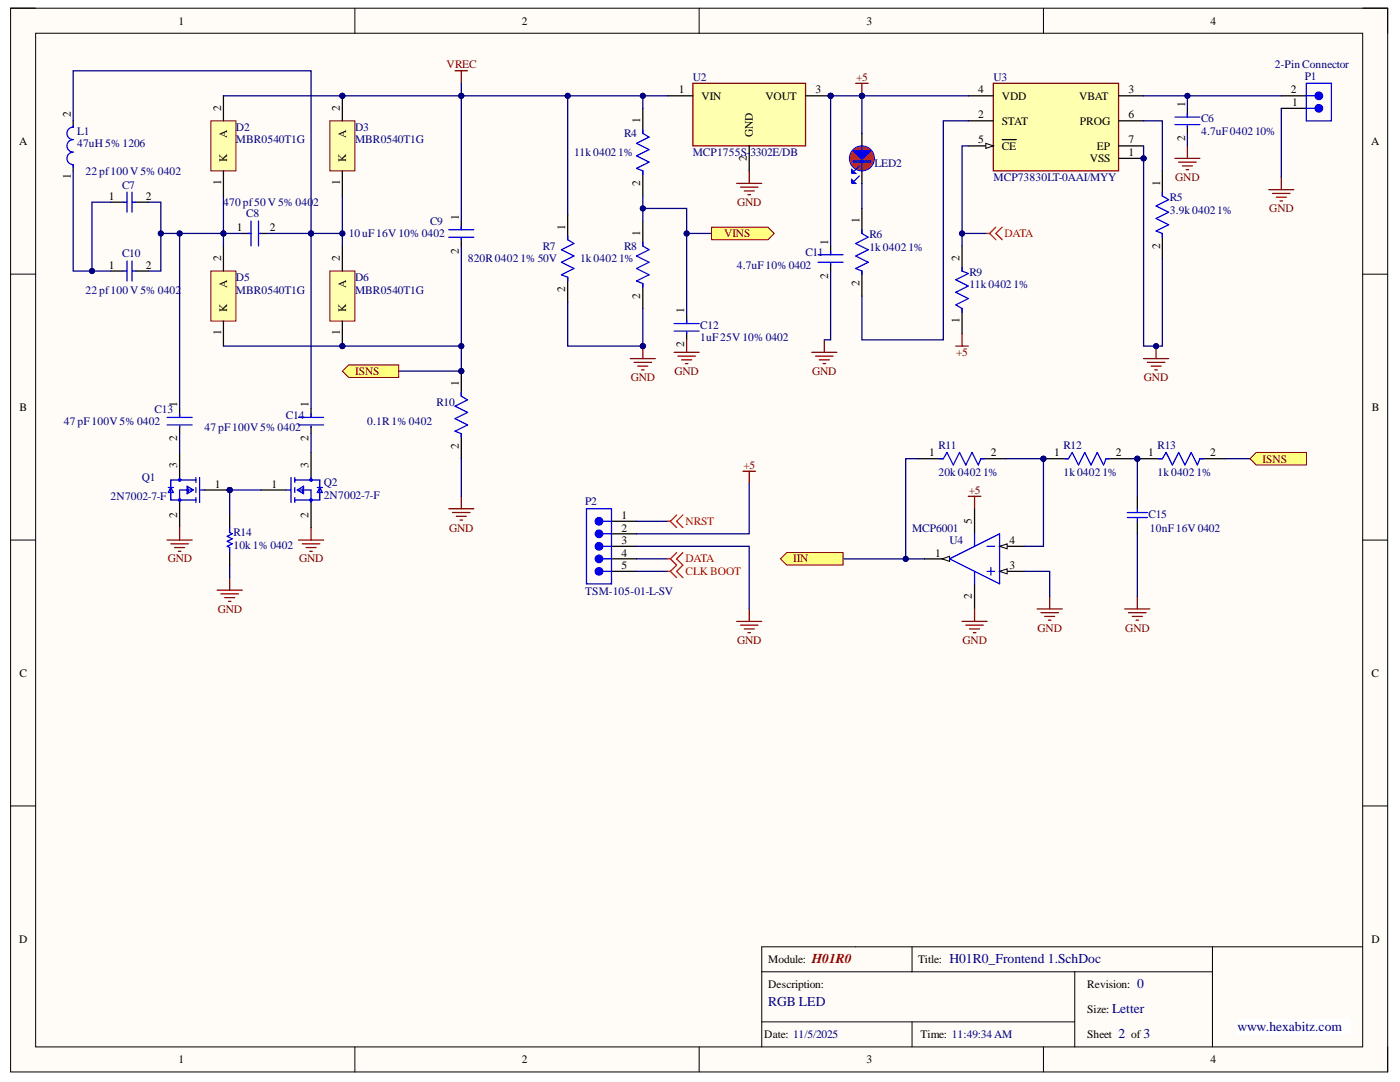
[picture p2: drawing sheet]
<svg xmlns="http://www.w3.org/2000/svg" width="279mm" height="216mm" viewBox="0 0 279 216" stroke-linecap="round" stroke-linejoin="round" font-family="sans-serif">
<defs><g id="words">
<text font-size="2.7" fill="#980000" x="162" y="192.1">H01R0</text>
<g font-size="2.7" fill="#000080">
<text x="189.5" y="192.1">H01R0_Frontend 1.SchDoc</text>
<text x="226.9" y="197.1">0</text>
<text x="153.3" y="200.8">RGB LED</text>
<text x="222" y="202.1">Letter</text>
<text x="223.2" y="207.1">2</text>
<text x="228.2" y="207.1">3</text>
<text x="247" y="205.8">www.hexabitz.com</text>
</g>
<g font-size="2.3">
<text x="35.6" y="4.9">1</text>
<text x="104.2" y="4.9">2</text>
<text x="172.9" y="4.9">3</text>
<text x="241.6" y="4.9">4</text>
<text x="14.1" y="23.3" transform="rotate(-90 14.1 23.3)">2</text>
<text x="44.1" y="22.2" transform="rotate(-90 44.1 22.2)">2</text>
<text x="67.8" y="22.2" transform="rotate(-90 67.8 22.2)">2</text>
<text x="135.5" y="18.6">1</text>
<text x="140" y="19.9">VIN</text>
<text x="152.8" y="19.9">VOUT</text>
<text x="162.8" y="18.6">3</text>
<text x="195.2" y="23.6">2</text>
<text x="195.2" y="18.6">4</text>
<text x="200" y="19.9">VDD</text>
<text x="215.4" y="19.9">VBAT</text>
<text x="225.2" y="23.6">6</text>
<text x="225.2" y="18.6">3</text>
<text x="236.5" y="21.4" transform="rotate(-90 236.5 21.4)">1</text>
<text x="257.6" y="18.6">2</text>
<text x="257.9" y="21.1">1</text>
<text x="3.8" y="28.9">A</text>
<text x="45.3" y="27.5" transform="rotate(-90 45.3 27.5)">A</text>
<text x="69.1" y="27.5" transform="rotate(-90 69.1 27.5)">A</text>
<text x="127.8" y="24.6" transform="rotate(-90 127.8 24.6)">1</text>
<text x="150.3" y="27.4" transform="rotate(-90 150.3 27.4)">GND</text>
<text x="195.2" y="28.6">5</text>
<text x="200" y="29.8">CE</text>
<text x="200" y="24.9">STAT</text>
<text x="215.5" y="24.9">PROG</text>
<text x="218.9" y="29.8">EP</text>
<text x="225.2" y="28.6">7</text>
<text x="236.5" y="28.2" transform="rotate(-90 236.5 28.2)">2</text>
<text x="273.6" y="28.9">A</text>
<text x="14.1" y="35.7" transform="rotate(-90 14.1 35.7)">1</text>
<text x="45.3" y="32.4" transform="rotate(-90 45.3 32.4)">K</text>
<text x="69.1" y="32.4" transform="rotate(-90 69.1 32.4)">K</text>
<text x="149.1" y="32.1" transform="rotate(-90 149.1 32.1)">2</text>
<text x="217.5" y="32.4">VSS</text>
<text x="225.2" y="31.1">1</text>
<text x="21.7" y="39.8">1</text>
<text x="29.1" y="39.8">2</text>
<text x="44.1" y="36.9" transform="rotate(-90 44.1 36.9)">1</text>
<text x="67.8" y="36.9" transform="rotate(-90 67.8 36.9)">1</text>
<text x="127.8" y="37.1" transform="rotate(-90 127.8 37.1)">2</text>
<text x="231.5" y="37.1" transform="rotate(-90 231.5 37.1)">1</text>
<text x="47.3" y="46.1">1</text>
<text x="53.9" y="46.1">2</text>
<text x="91.6" y="43.9" transform="rotate(-90 91.6 43.9)">1</text>
<text x="112.8" y="45.8" transform="rotate(-90 112.8 45.8)">1</text>
<text x="127.8" y="47.1" transform="rotate(-90 127.8 47.1)">1</text>
<text x="171.6" y="44.5" transform="rotate(-90 171.6 44.5)">1</text>
<text x="21.7" y="53.6">1</text>
<text x="29.1" y="53.6">2</text>
<text x="44.1" y="52.1" transform="rotate(-90 44.1 52.1)">2</text>
<text x="67.8" y="52.1" transform="rotate(-90 67.8 52.1)">2</text>
<text x="91.6" y="50.6" transform="rotate(-90 91.6 50.6)">2</text>
<text x="165.3" y="48.9" transform="rotate(-90 165.3 48.9)">1</text>
<text x="191.5" y="52.1" transform="rotate(-90 191.5 52.1)">2</text>
<text x="231.5" y="49.6" transform="rotate(-90 231.5 49.6)">2</text>
<text x="45.3" y="57.4" transform="rotate(-90 45.3 57.4)">A</text>
<text x="69.1" y="57.4" transform="rotate(-90 69.1 57.4)">A</text>
<text x="112.8" y="58.3" transform="rotate(-90 112.8 58.3)">2</text>
<text x="127.8" y="59.6" transform="rotate(-90 127.8 59.6)">2</text>
<text x="165.3" y="55.6" transform="rotate(-90 165.3 55.6)">2</text>
<text x="171.6" y="57.1" transform="rotate(-90 171.6 57.1)">2</text>
<text x="45.3" y="62.3" transform="rotate(-90 45.3 62.3)">K</text>
<text x="69.1" y="62.3" transform="rotate(-90 69.1 62.3)">K</text>
<text x="136.6" y="62.5" transform="rotate(-90 136.6 62.5)">1</text>
<text x="191.5" y="64.4" transform="rotate(-90 191.5 64.4)">1</text>
<text x="44.1" y="66.9" transform="rotate(-90 44.1 66.9)">1</text>
<text x="67.8" y="66.9" transform="rotate(-90 67.8 66.9)">1</text>
<text x="136.6" y="69.3" transform="rotate(-90 136.6 69.3)">2</text>
<text x="91.6" y="77.1" transform="rotate(-90 91.6 77.1)">1</text>
<text x="3.9" y="82">B</text>
<text x="35.3" y="81.3" transform="rotate(-90 35.3 81.3)">1</text>
<text x="61.6" y="81.3" transform="rotate(-90 61.6 81.3)">1</text>
<text x="273.8" y="82">B</text>
<text x="35.3" y="88.1" transform="rotate(-90 35.3 88.1)">2</text>
<text x="61.6" y="88.1" transform="rotate(-90 61.6 88.1)">2</text>
<text x="91.6" y="89.6" transform="rotate(-90 91.6 89.6)">2</text>
<text x="35.3" y="93.3" transform="rotate(-90 35.3 93.3)">3</text>
<text x="61.6" y="93.3" transform="rotate(-90 61.6 93.3)">3</text>
<text x="185.4" y="91">1</text>
<text x="197.8" y="91">2</text>
<text x="210.4" y="91">1</text>
<text x="222.7" y="91">2</text>
<text x="229.1" y="91">1</text>
<text x="241.5" y="91">2</text>
<text x="42.9" y="97.3">1</text>
<text x="54.2" y="97.3">1</text>
<text x="35.3" y="103.3" transform="rotate(-90 35.3 103.3)">2</text>
<text x="61.6" y="103.3" transform="rotate(-90 61.6 103.3)">2</text>
<text x="124" y="106.1">2</text>
<text x="124" y="103.5">1</text>
<text x="194" y="104.5" transform="rotate(-90 194 104.5)">5</text>
<text x="124" y="108.5">3</text>
<text x="124" y="111.1">4</text>
<text x="124" y="113.5">5</text>
<text x="186.6" y="111.1">1</text>
<text x="201.5" y="113.5">3</text>
<text x="201.5" y="108.5">4</text>
<text x="194" y="119.5" transform="rotate(-90 194 119.5)">2</text>
<text x="3.9" y="135.1">C</text>
<text x="273.7" y="135.1">C</text>
<text x="3.8" y="188.1">D</text>
<text x="273.7" y="188.1">D</text>
<text x="153.3" y="192.2">Module:</text>
<text x="153.3" y="197.2">Description:</text>
<text x="183.2" y="192.2">Title:</text>
<text x="217" y="197.2">Revision:</text>
<text x="217" y="202.2">Size:</text>
<text x="152.5" y="207.1">Date: 11/5/2025</text>
<text x="183.7" y="207.1">Time: 11:49:34AM</text>
<text x="217" y="207.1">Sheet</text>
<text x="225.8" y="207.1">of</text>
<text x="35.6" y="212.1">1</text>
<text x="104.2" y="212.1">2</text>
<text x="172.9" y="212.1">3</text>
<text x="241.6" y="212.1">4</text>
</g>
<g font-size="2.3" fill="#800000">
<text x="89.1" y="13.6">VREC</text>
<text x="170.9" y="16.2">+5</text>
<text x="147.1" y="41.1">GND</text>
<text x="234.5" y="36.1">GND</text>
<text x="144.5" y="47.3">VINS</text>
<text x="253.3" y="42.3">GND</text>
<text x="190.8" y="71.1">+5</text>
<text x="70.9" y="74.8">ISNS</text>
<text x="125.9" y="76.1">GND</text>
<text x="134.6" y="74.8">GND</text>
<text x="162.1" y="74.8">GND</text>
<text x="228.3" y="76.1">GND</text>
<text x="148.4" y="93.6">+5</text>
<text x="252" y="92.3">ISNS</text>
<text x="193.4" y="98.5">+5</text>
<text x="89.6" y="106.1">GND</text>
<text x="33.5" y="112.2">GND</text>
<text x="59.7" y="112.2">GND</text>
<text x="158.3" y="112.2">IIN</text>
<text x="43.5" y="122.3">GND</text>
<text x="147.1" y="128.5">GND</text>
<text x="192.1" y="128.5">GND</text>
<text x="207.1" y="126">GND</text>
<text x="224.6" y="126">GND</text>
</g>
<g font-size="2.3" fill="#000080">
<text x="138.2" y="16.2">U2</text>
<text x="198.3" y="16.2">U3</text>
<text x="254.4" y="13.6">2-PinConnector</text>
<text x="260.4" y="15.9">P1</text>
<text x="15.4" y="26.9">L1</text>
<text x="15.4" y="29.3">47uH5%1206</text>
<text x="47.1" y="26.1">D2</text>
<text x="47.1" y="28.6">MBR0540T1G</text>
<text x="70.9" y="26.1">D3</text>
<text x="70.9" y="28.6">MBR0540T1G</text>
<text x="124.5" y="27.4">R4</text>
<text x="239.7" y="24.3">C6</text>
<text x="239.7" y="26.9">4.7uF040210%</text>
<text x="17.1" y="34.8">22pf100V5%0402</text>
<text x="114.6" y="31.1">11k04021%</text>
<text x="138.2" y="31.1">MCP1755S-</text>
<text x="149.8" y="31.1">3302E/DB</text>
<text x="174.5" y="33.4">LED2</text>
<text x="24.4" y="37.6">C7</text>
<text x="44.6" y="41.1">470pf50V5%040</text>
<text x="62.5" y="41.1">2</text>
<text x="198.3" y="36.1">MCP73830LT-0AAI/MYY</text>
<text x="233.5" y="40.1">R5</text>
<text x="49.1" y="43.4">C8</text>
<text x="69.6" y="47.3">10uF16V10%0402</text>
<text x="85.8" y="44.9">C9</text>
<text x="173.5" y="47.6">R6</text>
<text x="233.5" y="42.6">3.9k04021%</text>
<text x="24.4" y="51.3">C10</text>
<text x="93.3" y="52.3">820R04021%50V</text>
<text x="108.3" y="49.9">R7</text>
<text x="115.8" y="52.3">1k04021%</text>
<text x="124.5" y="49.9">R8</text>
<text x="147" y="53.6">4.7uF10%0402</text>
<text x="160.7" y="51.1">C11</text>
<text x="173.5" y="50.1">1k04021%</text>
<text x="17.1" y="58.6">22pf100V5%0402</text>
<text x="47.1" y="56.1">D5</text>
<text x="47.1" y="58.6">MBR0540T1G</text>
<text x="70.9" y="56.1">D6</text>
<text x="70.9" y="58.6">MBR0540T1G</text>
<text x="193.5" y="55.1">R9</text>
<text x="193.5" y="57.6">11k04021%</text>
<text x="139.8" y="65.6">C12</text>
<text x="139.8" y="68">1uF25V10%0402</text>
<text x="30.9" y="82.3">C13</text>
<text x="57.1" y="83.6">C14</text>
<text x="87.1" y="81.1">R10</text>
<text x="12.8" y="84.8">47pF100V5%0402</text>
<text x="40.8" y="86">47pF100V5%0402</text>
<text x="73.3" y="84.8">0.1R1%0402</text>
<text x="187.3" y="89.5">R11</text>
<text x="212.2" y="89.5">R12</text>
<text x="231" y="89.5">R13</text>
<text x="187.3" y="95">20k04021%</text>
<text x="212.2" y="95">1k04021%</text>
<text x="231" y="95">1k04021%</text>
<text x="22.1" y="99.8">2N7002-7-F</text>
<text x="28.3" y="96">Q1</text>
<text x="64.6" y="97">Q2</text>
<text x="64.6" y="99.6">2N7002-7-F</text>
<text x="116.8" y="100.7">P2</text>
<text x="46.6" y="107">R14</text>
<text x="182" y="106.1">MCP6001</text>
<text x="229.2" y="103.3">C15</text>
<text x="229.5" y="106.1">10nF16V0402</text>
<text x="46.6" y="109.5">10k1%0402</text>
<text x="189.5" y="108.5">U4</text>
<text x="116.8" y="118.7">TSM-105-01-L-SV</text>
</g>
<g font-size="2.3" fill="#f00">
<text x="200.5" y="47.3">DATA</text>
<text x="136.8" y="104.8">NRST</text>
<text x="136.8" y="112.2">DATA</text>
<text x="136.8" y="114.8">CLKBOOT</text>
</g>
</g></defs>
<path d="M2.1 1.6h274.8v212.3h-274.8z" fill-rule="evenodd" fill="#fffcf8"/>
<path d="M2.1 1.6h274.8v212.3h-274.8z" fill="none" stroke="#000" stroke-width=".2"/>
<path d="M7.1 6.6h264.9v202.3h-264.9z" fill-rule="evenodd" fill="#fffcf8"/>
<g fill="none" stroke="#000" stroke-width=".2">
<path d="M2.1 1.6h5M7.1 6.6h264.9v202.3h-264.9zM70.8 1.6v5M139.5 1.6v5M208.2 1.6v5M272 1.6h4.9v5M2.1 54.7h5M272 54.7h4.9M2.1 107.8h5M272 107.8h4.9M2.1 160.8h5M272 160.8h4.9"/>
<path d="M70.8 208.9v5M139.5 208.9v5M208.2 208.9v5M276.9 208.9v5"/>
</g>
<path d="M247 203.4h22.4v3h-22.4z" fill-rule="evenodd" fill="#fff"/>
<path d="M247 203.4h22.4v3h-22.4z" fill="none" stroke="#fff" stroke-width=".2"/>
<path d="M152 193.9h90M182 188.9v5M214.5 193.9v15M242 188.9v20M272 188.9h-120v20M152 203.9h62.5M182 203.9v5" fill="none" stroke="#000" stroke-width=".2"/>
<g fill="none" stroke="#000" stroke-width=".25">
<path d="M22.1 40.3h2.5M22.1 54.1h2.5M27.1 40.3h2.5M27.1 54.1h2.5M48.3 46.6h1.8M51.8 46.6h1.5M92.1 44.1v1.7M92.1 47.6v1.5M137 62.8v1.8M137 66.3v1.5M35.8 81.5v1.8M35.8 85v1.5"/>
<path d="M62.1 81.5v1.8M62.1 85v1.5"/>
</g>
<g fill="none" stroke="#00f" stroke-width=".25">
<path d="M25.3 38.3v4M26.3 38.3v4M24.6 40.3h.7M24.6 54.1h.7M25.3 52.1v4M26.3 52.1v4M26.3 40.3h.8M26.3 54.1h.8M49.3 46.6h.8M50.1 44.1v5M51.6 44.1v5M51.8 46.6h.3"/>
<path d="M89.6 45.8h5M89.6 47.3h5M92.1 45.1v.7M92.1 47.6v.2M134.5 64.6h5M134.5 66.1h5M137 63.8v.8M137 66.3v.3M33.3 83.3h5M33.3 84.8h5M35.8 82.5v.8M35.8 85v.3"/>
<path d="M59.6 83.3h5M59.6 84.8h5M62.1 82.5v.8M62.1 85v.3"/>
</g>
<circle cx="45.8" cy="97.8" r=".5" fill="#000080"/>
<circle cx="45.8" cy="97.8" r=".5" fill="none" stroke="#000080" stroke-width=".2"/>
<g fill="none" stroke="#00f" stroke-width=".25">
<path d="M33.6 97.3h1M34.1 97.3l.5 1h-1zM35.8 95.3v.5M37.3 97l1.3 .8-1.3 .7zM37.6 97.5v.8M38.3 97.8h-2.5v2.5M39.1 95.3v1M39.1 97.3v1M39.1 99.3v1M39.1 95.8h-5v4h5M39.8 95.3v5M39.8 97.8h1"/>
<circle cx="35.8" cy="95.8" r=".25"/>
<circle cx="35.8" cy="99.8" r=".25"/>
</g>
<path d="M40.8 97.8h5" fill="none" stroke="#000" stroke-width=".25"/>
<circle cx="45.8" cy="97.8" r=".5" fill="#000080"/>
<circle cx="45.8" cy="97.8" r=".5" fill="none" stroke="#000080" stroke-width=".2"/>
<path d="M35.8 90.3v5M52.1 97.8h5M62.1 90.3v5M35.8 100.3v5M45.8 102.8v2.5M45.8 110.3v2.5M62.1 100.3v5" fill="none" stroke="#000" stroke-width=".25"/>
<g fill="none" stroke="#800000" stroke-width=".25">
<path d="M33.3 107.8h5M34.1 108.5h3.5M34.8 109.3h2M35.6 110h.5M35.8 105.3v2.5M43.3 117.8h5M44.1 118.5h3.5M44.8 119.2h2M45.6 120h.5M45.8 115.3v2.5M59.6 107.8h5M60.3 108.5h3.5"/>
<path d="M61.1 109.3h2M61.8 110h.5M62.1 105.3v2.5"/>
</g>
<g fill="none" stroke="#00f" stroke-width=".25">
<path d="M57.1 97.8h1M58.1 95.3v5M58.8 95.3v1M58.8 97.3v1M58.8 99.3v1M58.8 95.8h5v4h-5M59.3 97.8l1.3-.8v1.5zM59.6 97.8h2.5v2.5M60.3 97.5v.8M62.1 95.3v.5M63.3 97.3h1M63.8 97.3l.5 1h-1z"/>
<path d="M45.8 105.3v1l.5 .2-1 .5 1 .5-1 .5 1 .5-1 .5 .5 .3v1"/>
<circle cx="62.1" cy="95.8" r=".25"/>
<circle cx="62.1" cy="99.8" r=".25"/>
</g>
<path d="M42.1 24.1h5v10h-5z" fill-rule="evenodd" fill="#ffffb0"/>
<path d="M42.1 24.1h5v10h-5z" fill="none" stroke="#800000" stroke-width=".2"/>
<path d="M44.6 19.1v5M44.6 34.1v5" fill="none" stroke="#000" stroke-width=".25"/>
<circle cx="68.3" cy="19.1" r=".5" fill="#000080"/>
<circle cx="68.3" cy="19.1" r=".5" fill="none" stroke="#000080" stroke-width=".2"/>
<path d="M65.8 24.1h5v10h-5z" fill-rule="evenodd" fill="#ffffb0"/>
<path d="M65.8 24.1h5v10h-5z" fill="none" stroke="#800000" stroke-width=".2"/>
<path d="M68.3 19.1v5M68.3 34.1v5" fill="none" stroke="#000" stroke-width=".25"/>
<circle cx="68.3" cy="19.1" r=".5" fill="#000080"/>
<circle cx="68.3" cy="19.1" r=".5" fill="none" stroke="#000080" stroke-width=".2"/>
<path d="M42.1 54.1h5v10h-5z" fill-rule="evenodd" fill="#ffffb0"/>
<path d="M42.1 54.1h5v10h-5z" fill="none" stroke="#800000" stroke-width=".2"/>
<path d="M44.6 49.1v5M44.6 64.1v5" fill="none" stroke="#000" stroke-width=".25"/>
<circle cx="68.3" cy="69.1" r=".5" fill="#000080"/>
<circle cx="68.3" cy="69.1" r=".5" fill="none" stroke="#000080" stroke-width=".2"/>
<path d="M65.8 54.1h5v10h-5z" fill-rule="evenodd" fill="#ffffb0"/>
<path d="M65.8 54.1h5v10h-5z" fill="none" stroke="#800000" stroke-width=".2"/>
<path d="M68.3 64.1v5" fill="none" stroke="#000" stroke-width=".25"/>
<circle cx="68.3" cy="69.1" r=".5" fill="#000080"/>
<circle cx="68.3" cy="69.1" r=".5" fill="none" stroke="#000080" stroke-width=".2"/>
<path d="M68.3 49.1v5" fill="none" stroke="#000" stroke-width=".25"/>
<path d="M90.8 14.1h2.5M92.1 14.1v2.5M92.1 99v2.5M89.6 101.5h5M90.3 102.3h3.5M91.1 103h2M91.8 103.8h.5" fill="none" stroke="#800000" stroke-width=".25"/>
<circle cx="92.1" cy="74.1" r=".5" fill="#000080"/>
<circle cx="92.1" cy="74.1" r=".5" fill="none" stroke="#000080" stroke-width=".2"/>
<path d="M92.1 74.1v4.9" fill="none" stroke="#000" stroke-width=".25"/>
<circle cx="92.1" cy="74.1" r=".5" fill="#000080"/>
<circle cx="92.1" cy="74.1" r=".5" fill="none" stroke="#000080" stroke-width=".2"/>
<path d="M113.3 42.8v5M113.3 55.3v5M92.1 86.5v5" fill="none" stroke="#000" stroke-width=".25"/>
<path d="M113.3 47.1v.7l1.2 .8-2.5 1.2 2.5 1.3-2.5 1.2 2.5 1.3-2.5 1.2 1.3 .5v.8M92.1 78.3v.7l1.2 .8-2.5 1.2 2.5 1.3-2.5 1.2 2.5 1.3-2.5 1.2 1.3 .5v.8" fill="none" stroke="#00f" stroke-width=".25"/>
<path d="M125.8 71.6h5M126.5 72.3h3.5M127.3 73.1h2M128 73.8h.5M128.3 69.1v2.5M134.5 70.3h5M135.3 71.1h3.5M136 71.8h2M136.8 72.6h.5M137 67.8v2.5" fill="none" stroke="#800000" stroke-width=".25"/>
<circle cx="128.3" cy="69.1" r=".5" fill="#000080"/>
<circle cx="128.3" cy="69.1" r=".5" fill="none" stroke="#000080" stroke-width=".2"/>
<path d="M128.3 21.6v5M128.3 34.1v5M128.3 44.1v5M128.3 56.6v5" fill="none" stroke="#000" stroke-width=".25"/>
<path d="M128.3 25.9v.7l1.2 .8-2.5 1.2 2.5 1.3-2.5 1.2 2.5 1.3-2.5 1.2 1.3 .5v.7M128.3 48.3v.8l1.2 .7-2.5 1.3 2.5 1.2-2.5 1.3 2.5 1.2-2.5 1.3 1.3 .5v.7" fill="none" stroke="#00f" stroke-width=".25"/>
<circle cx="165.8" cy="19.1" r=".5" fill="#000080"/>
<circle cx="165.8" cy="19.1" r=".5" fill="none" stroke="#000080" stroke-width=".2"/>
<path d="M138.3 16.6h22.5v12.5h-22.5z" fill-rule="evenodd" fill="#ffffb0"/>
<path d="M138.3 16.6h22.5v12.5h-22.5z" fill="none" stroke="#800000" stroke-width=".25"/>
<path d="M133.3 19.1h5M160.8 19.1h5" fill="none" stroke="#000" stroke-width=".25"/>
<circle cx="165.8" cy="19.1" r=".5" fill="#000080"/>
<circle cx="165.8" cy="19.1" r=".5" fill="none" stroke="#000080" stroke-width=".2"/>
<path d="M149.5 29.1v5M165.8 49.1v1.7M165.8 52.6v1.5" fill="none" stroke="#000" stroke-width=".25"/>
<path d="M170.8 16.6h2.5M172 16.6v2.5M147 36.6h5M147.8 37.3h3.5M148.5 38.1h2M149.3 38.8h.5M149.5 34.1v2.5M162 70.3h5M162.8 71.1h3.5M163.5 71.8h2M164.3 72.6h.5M164.5 67.8v2.5" fill="none" stroke="#800000" stroke-width=".25"/>
<path d="M163.3 50.8h5M163.3 52.3h5M165.8 50.1v.7M165.8 52.6v.2" fill="none" stroke="#00f" stroke-width=".25"/>
<circle cx="172" cy="19.1" r=".5" fill="#000080"/>
<circle cx="172" cy="19.1" r=".5" fill="none" stroke="#000080" stroke-width=".2"/>
<path d="M172 41.6v5M172 54.1v5" fill="none" stroke="#000" stroke-width=".25"/>
<path d="M172 45.8v.8l1.3 .7-2.5 1.3 2.5 1.2-2.5 1.3 2.5 1.2-2.5 1.3 1.2 .5v.7" fill="none" stroke="#00f" stroke-width=".25"/>
<circle cx="228.2" cy="31.6" r=".5" fill="#000080"/>
<circle cx="228.2" cy="31.6" r=".5" fill="none" stroke="#000080" stroke-width=".2"/>
<path d="M198.2 16.6h25v17.5h-25z" fill-rule="evenodd" fill="#ffffb0"/>
<path d="M198.2 16.6h25v17.5h-25z" fill="none" stroke="#800000" stroke-width=".25"/>
<path d="M193.2 29.1h5" fill="none" stroke="#000" stroke-width=".25"/>
<path d="M196.7 28.6l1.5 .5-1.5 .5z" fill="#f8fcff"/>
<path d="M196.7 28.6l1.5 .5-1.5 .5z" fill="none" stroke="#000" stroke-width=".2"/>
<path d="M193.2 19.1h5M223.2 19.1h5M193.2 24.1h5M200 27.9h2.8M223.2 24.1h5M223.2 31.6h5" fill="none" stroke="#000" stroke-width=".25"/>
<circle cx="228.2" cy="31.6" r=".5" fill="#000080"/>
<circle cx="228.2" cy="31.6" r=".5" fill="none" stroke="#000080" stroke-width=".2"/>
<path d="M223.2 29.1h5M232 34.1v5M192 49.1v5M232 46.6v5M192 61.6v5" fill="none" stroke="#000" stroke-width=".25"/>
<path d="M232 38.3v.8l1.2 .7-2.5 1.3 2.5 1.2-2.5 1.3 2.5 1.2-2.5 1.3 1.3 .5v.7M192 53.3v.8l1.2 .5-2.4 1.2 2.4 1.3-2.4 1.2 2.4 1.3-2.4 1.2 1.2 .8v.7" fill="none" stroke="#00f" stroke-width=".25"/>
<path d="M190.8 69.1h2.4M192 66.6v2.5M228.2 71.6h5M229 72.3h3.5M229.7 73.1h2M230.5 73.8h.5M230.7 69.1v2.5" fill="none" stroke="#800000" stroke-width=".25"/>
<circle cx="230.7" cy="69.1" r=".5" fill="#000080"/>
<circle cx="230.7" cy="69.1" r=".5" fill="none" stroke="#000080" stroke-width=".2"/>
<path d="M255.7 19.1h5M14.6 24.1v1.3M14.6 32.9v1.2M237 21.6v1.8M237 25.1v1.5M255.7 21.6h5" fill="none" stroke="#000" stroke-width=".25"/>
<path d="M260.7 19.1h1.8M14.6 25.1v.3a1.25 1.25 0 0 0-1.2 1.2 1.25 1.25 0 0 0 1.2 1.3 1.25 1.25 0 0 0-1.2 1.2 1.25 1.25 0 0 0 1.2 1.3 1.25 1.25 0 0 0-1.2 1.2 1.25 1.25 0 0 0 1.2 1.3v.5M234.5 23.4h5M234.5 24.9h5M237 22.6v.8M237 25.1v.3" fill="none" stroke="#00f" stroke-width=".25"/>
<path d="M234.5 31.6h5M235.2 32.4h3.5M236 33.1h2M236.7 33.9h.5M237 29.1v2.5" fill="none" stroke="#800000" stroke-width=".25"/>
<circle cx="263.2" cy="19.1" r=".75" fill="#00f"/>
<g fill="none" stroke="#00f" stroke-width=".25">
<path d="M260.7 16.6h5v7.5h-5zM260.7 21.6h1.8"/>
<circle cx="263.2" cy="19.1" r=".75"/>
</g>
<circle cx="263.2" cy="21.6" r=".75" fill="#00f"/>
<circle cx="263.2" cy="21.6" r=".75" fill="none" stroke="#00f" stroke-width=".25"/>
<path d="M253.2 37.8h5M254 38.6h3.5M254.7 39.3h2M255.7 35.4v2.4M255.5 40.1h.5" fill="none" stroke="#800000" stroke-width=".25"/>
<path d="M194.5 101.5v5M199.5 114h5" fill="none" stroke="#000" stroke-width=".25"/>
<path d="M199.5 114l1.5-.5v1z" fill="#f8fcff"/>
<path d="M199.5 114l1.5-.5v1z" fill="none" stroke="#000" stroke-width=".2"/>
<path d="M199.5 109h5" fill="none" stroke="#000" stroke-width=".25"/>
<path d="M199.5 109l1.5-.5v1z" fill="#f8fcff"/>
<path d="M199.5 109l1.5-.5v1z" fill="none" stroke="#000" stroke-width=".2"/>
<path d="M184.5 111.5h5M194.5 116.5v5" fill="none" stroke="#000" stroke-width=".25"/>
<path d="M188 111.5l1.5-.5v1z" fill="#f8fcff"/>
<path d="M188 111.5l1.5-.5v1z" fill="none" stroke="#000" stroke-width=".2"/>
<path d="M187.5 91.5h.8l.7-1.2 1.3 2.5 1.2-2.5 1.2 2.5 1.3-2.5 1.2 2.5 .6-1.3h.7M189.5 111.5l10-5v10zM194.5 106.5v2.5M194.5 114v2.5M197 109h1.5M197 114h1.5M197.7 113.3v1.5" fill="none" stroke="#00f" stroke-width=".25"/>
<path d="M183.3 91.5h5M195.8 91.5h4.9" fill="none" stroke="#000" stroke-width=".25"/>
<path d="M193.2 99h2.6M194.5 99v2.5M192 124h5M192.7 124.7h3.5M193.5 125.5h2M194.2 126.2h.5M194.5 121.5v2.5" fill="none" stroke="#800000" stroke-width=".25"/>
<circle cx="208.2" cy="91.5" r=".5" fill="#000080"/>
<circle cx="208.2" cy="91.5" r=".5" fill="none" stroke="#000080" stroke-width=".2"/>
<path d="M208.2 91.5h5" fill="none" stroke="#000" stroke-width=".25"/>
<circle cx="208.2" cy="91.5" r=".5" fill="#000080"/>
<circle cx="208.2" cy="91.5" r=".5" fill="none" stroke="#000080" stroke-width=".2"/>
<path d="M220.7 91.5h5M227 99v2.5M227 104v2.5" fill="none" stroke="#000" stroke-width=".25"/>
<path d="M212.5 91.5h.7l.8-1.2 1.2 2.5 1.3-2.5 1.2 2.5 1.3-2.5 1.2 2.5 .5-1.3h.8M225 103.3h4M225 102.3h4M227 101.5v.8M227 103.3v.7" fill="none" stroke="#00f" stroke-width=".25"/>
<path d="M209.5 119v2.5M227 119v2.5M207 121.5h5M207.7 122.2h3.5M208.5 123h2M209.2 123.7h.5M224.5 121.5h5M225.2 122.2h3.5M226 123h2M226.7 123.7h.5" fill="none" stroke="#800000" stroke-width=".25"/>
<circle cx="227" cy="91.5" r=".5" fill="#000080"/>
<circle cx="227" cy="91.5" r=".5" fill="none" stroke="#000080" stroke-width=".2"/>
<path d="M227 91.5h5" fill="none" stroke="#000" stroke-width=".25"/>
<circle cx="227" cy="91.5" r=".5" fill="#000080"/>
<circle cx="227" cy="91.5" r=".5" fill="none" stroke="#000080" stroke-width=".2"/>
<path d="M239.5 91.5h5M122 109h5M122 106.5h5M122 104h5M122 111.5h5M122 114h5" fill="none" stroke="#000" stroke-width=".25"/>
<path d="M231.2 91.5h.8l.7-1.2 1.3 2.5 1.2-2.5 1.3 2.5 1.2-2.5 1.3 2.5 .5-1.3h.7M117 101.5h5v15h-5zM120.3 114h1.7" fill="none" stroke="#00f" stroke-width=".25"/>
<circle cx="119.5" cy="114" r=".75" fill="#00f"/>
<g fill="none" stroke="#00f" stroke-width=".25">
<path d="M120.3 111.5h1.7"/>
<circle cx="119.5" cy="114" r=".75"/>
</g>
<circle cx="119.5" cy="111.5" r=".75" fill="#00f"/>
<g fill="none" stroke="#00f" stroke-width=".25">
<path d="M120.3 109h1.7"/>
<circle cx="119.5" cy="111.5" r=".75"/>
</g>
<circle cx="119.5" cy="109" r=".75" fill="#00f"/>
<g fill="none" stroke="#00f" stroke-width=".25">
<path d="M120.3 106.5h1.7"/>
<circle cx="119.5" cy="109" r=".75"/>
</g>
<circle cx="119.5" cy="106.5" r=".75" fill="#00f"/>
<g fill="none" stroke="#00f" stroke-width=".25">
<path d="M120.3 104h1.7"/>
<circle cx="119.5" cy="106.5" r=".75"/>
</g>
<circle cx="119.5" cy="104" r=".75" fill="#00f"/>
<circle cx="119.5" cy="104" r=".75" fill="none" stroke="#00f" stroke-width=".25"/>
<path d="M148.3 94h2.5M149.5 94v2.5M147 124h5M147.8 124.7h3.5M148.5 125.5h2M149.3 126.2h.5M149.5 121.5v2.5" fill="none" stroke="#800000" stroke-width=".25"/>
<circle cx="172" cy="31.6" r="2.5" fill="#f00"/>
<circle cx="172" cy="31.6" r="2.5" fill="none" stroke="#00f" stroke-width=".2"/>
<path d="M171.5 33.1l-1 1M171.5 35.1l-1 1" fill="none" stroke="#00f" stroke-width=".25"/>
<path d="M170 33.8l.8 .8h-.8z" fill="#00f"/>
<path d="M170 33.8l.8 .8h-.8z" fill="none" stroke="#00f" stroke-width=".25"/>
<path d="M170 35.8l.8 .8h-.8z" fill="#00f"/>
<g fill="none" stroke="#00f" stroke-width=".25">
<path d="M170 35.8l.8 .8h-.8zM170.3 32.1h3.5v.3h-3.5M170.3 30.1h3.5l-1.5 1.5M170.3 32.1v.3M170.3 30.1l1.5 1.5M170.5 30.4h3M170.8 30.1v.5M171 30.1v.8h2v-.8M171.3 30.1v1M171.5 30.1v1.3h1v-1.3M171.8 30.1v1.5M171.8 32.1v.3"/>
<path d="M171.8 31.6h.5M172 29.1v5M172.3 30.1v1.5M172.3 32.1v.3M172.8 30.1v1h-1.5M173.3 30.1v.5h-2.5"/>
</g>
<path d="M172 26.6v2.5M172 34.1v2.5" fill="none" stroke="#000" stroke-width=".25"/>
<path d="M22.1 40.3h-3.7v13.8h3.7" fill="none" stroke="#000080" stroke-width=".25"/>
<circle cx="18.4" cy="54.1" r=".5" fill="#000080"/>
<circle cx="18.4" cy="54.1" r=".5" fill="none" stroke="#000080" stroke-width=".2"/>
<path d="M29.6 40.3h2.5v13.8h-2.5" fill="none" stroke="#000080" stroke-width=".25"/>
<circle cx="32.1" cy="46.6" r=".5" fill="#000080"/>
<circle cx="32.1" cy="46.6" r=".5" fill="none" stroke="#000080" stroke-width=".2"/>
<path d="M35.8 86.5v3.8M45.8 97.8h6.3M62.1 86.5v3.8M45.8 112.8v2.5" fill="none" stroke="#000080" stroke-width=".25"/>
<circle cx="45.8" cy="97.8" r=".5" fill="#000080"/>
<circle cx="45.8" cy="97.8" r=".5" fill="none" stroke="#000080" stroke-width=".2"/>
<path d="M45.8 97.8v5" fill="none" stroke="#000080" stroke-width=".25"/>
<circle cx="45.8" cy="97.8" r=".5" fill="#000080"/>
<circle cx="45.8" cy="97.8" r=".5" fill="none" stroke="#000080" stroke-width=".2"/>
<path d="M32.1 46.6h16.2" fill="none" stroke="#000080" stroke-width=".25"/>
<circle cx="32.1" cy="46.6" r=".5" fill="#000080"/>
<circle cx="32.1" cy="46.6" r=".5" fill="none" stroke="#000080" stroke-width=".2"/>
<circle cx="35.8" cy="46.6" r=".5" fill="#000080"/>
<circle cx="35.8" cy="46.6" r=".5" fill="none" stroke="#000080" stroke-width=".2"/>
<circle cx="44.6" cy="46.6" r=".5" fill="#000080"/>
<circle cx="44.6" cy="46.6" r=".5" fill="none" stroke="#000080" stroke-width=".2"/>
<path d="M35.8 46.6v34.9" fill="none" stroke="#000080" stroke-width=".25"/>
<circle cx="35.8" cy="46.6" r=".5" fill="#000080"/>
<circle cx="35.8" cy="46.6" r=".5" fill="none" stroke="#000080" stroke-width=".2"/>
<path d="M68.3 39.1v10" fill="none" stroke="#000080" stroke-width=".25"/>
<circle cx="68.3" cy="46.6" r=".5" fill="#000080"/>
<circle cx="68.3" cy="46.6" r=".5" fill="none" stroke="#000080" stroke-width=".2"/>
<path d="M53.3 46.6h15" fill="none" stroke="#000080" stroke-width=".25"/>
<circle cx="62.1" cy="46.6" r=".5" fill="#000080"/>
<circle cx="62.1" cy="46.6" r=".5" fill="none" stroke="#000080" stroke-width=".2"/>
<circle cx="68.3" cy="46.6" r=".5" fill="#000080"/>
<circle cx="68.3" cy="46.6" r=".5" fill="none" stroke="#000080" stroke-width=".2"/>
<path d="M62.1 46.6v34.9" fill="none" stroke="#000080" stroke-width=".25"/>
<circle cx="62.1" cy="46.6" r=".5" fill="#000080"/>
<circle cx="62.1" cy="46.6" r=".5" fill="none" stroke="#000080" stroke-width=".2"/>
<path d="M92.1 19.1v25" fill="none" stroke="#000080" stroke-width=".25"/>
<circle cx="92.1" cy="19.1" r=".5" fill="#000080"/>
<circle cx="92.1" cy="19.1" r=".5" fill="none" stroke="#000080" stroke-width=".2"/>
<path d="M92.1 69.1v5h-12.5" fill="none" stroke="#000080" stroke-width=".25"/>
<circle cx="92.1" cy="69.1" r=".5" fill="#000080"/>
<circle cx="92.1" cy="69.1" r=".5" fill="none" stroke="#000080" stroke-width=".2"/>
<circle cx="92.1" cy="74.1" r=".5" fill="#000080"/>
<circle cx="92.1" cy="74.1" r=".5" fill="none" stroke="#000080" stroke-width=".2"/>
<path d="M92.1 49.1v20h-47.5M92.1 91.5v7.5" fill="none" stroke="#000080" stroke-width=".25"/>
<circle cx="68.3" cy="69.1" r=".5" fill="#000080"/>
<circle cx="68.3" cy="69.1" r=".5" fill="none" stroke="#000080" stroke-width=".2"/>
<circle cx="92.1" cy="69.1" r=".5" fill="#000080"/>
<circle cx="92.1" cy="69.1" r=".5" fill="none" stroke="#000080" stroke-width=".2"/>
<path d="M92.1 16.6v2.5h-47.5" fill="none" stroke="#000080" stroke-width=".25"/>
<circle cx="92.1" cy="19.1" r=".5" fill="#000080"/>
<circle cx="92.1" cy="19.1" r=".5" fill="none" stroke="#000080" stroke-width=".2"/>
<circle cx="68.3" cy="19.1" r=".5" fill="#000080"/>
<circle cx="68.3" cy="19.1" r=".5" fill="none" stroke="#000080" stroke-width=".2"/>
<path d="M113.3 19.1v23.7" fill="none" stroke="#000080" stroke-width=".25"/>
<circle cx="113.3" cy="19.1" r=".5" fill="#000080"/>
<circle cx="113.3" cy="19.1" r=".5" fill="none" stroke="#000080" stroke-width=".2"/>
<path d="M128.3 39.1v5" fill="none" stroke="#000080" stroke-width=".25"/>
<circle cx="128.3" cy="41.6" r=".5" fill="#000080"/>
<circle cx="128.3" cy="41.6" r=".5" fill="none" stroke="#000080" stroke-width=".2"/>
<path d="M113.3 60.3v8.8h15" fill="none" stroke="#000080" stroke-width=".25"/>
<circle cx="128.3" cy="69.1" r=".5" fill="#000080"/>
<circle cx="128.3" cy="69.1" r=".5" fill="none" stroke="#000080" stroke-width=".2"/>
<path d="M128.3 61.6v7.5" fill="none" stroke="#000080" stroke-width=".25"/>
<circle cx="128.3" cy="69.1" r=".5" fill="#000080"/>
<circle cx="128.3" cy="69.1" r=".5" fill="none" stroke="#000080" stroke-width=".2"/>
<path d="M92.1 19.1h41.2" fill="none" stroke="#000080" stroke-width=".25"/>
<circle cx="92.1" cy="19.1" r=".5" fill="#000080"/>
<circle cx="92.1" cy="19.1" r=".5" fill="none" stroke="#000080" stroke-width=".2"/>
<circle cx="113.3" cy="19.1" r=".5" fill="#000080"/>
<circle cx="113.3" cy="19.1" r=".5" fill="none" stroke="#000080" stroke-width=".2"/>
<circle cx="128.3" cy="19.1" r=".5" fill="#000080"/>
<circle cx="128.3" cy="19.1" r=".5" fill="none" stroke="#000080" stroke-width=".2"/>
<path d="M128.3 19.1v2.5" fill="none" stroke="#000080" stroke-width=".25"/>
<circle cx="128.3" cy="19.1" r=".5" fill="#000080"/>
<circle cx="128.3" cy="19.1" r=".5" fill="none" stroke="#000080" stroke-width=".2"/>
<path d="M165.8 19.1v30" fill="none" stroke="#000080" stroke-width=".25"/>
<circle cx="165.8" cy="19.1" r=".5" fill="#000080"/>
<circle cx="165.8" cy="19.1" r=".5" fill="none" stroke="#000080" stroke-width=".2"/>
<path d="M165.8 19.1h6.2M165.8 54.1v13.7h-1.3" fill="none" stroke="#000080" stroke-width=".25"/>
<circle cx="165.8" cy="19.1" r=".5" fill="#000080"/>
<circle cx="165.8" cy="19.1" r=".5" fill="none" stroke="#000080" stroke-width=".2"/>
<circle cx="172" cy="19.1" r=".5" fill="#000080"/>
<circle cx="172" cy="19.1" r=".5" fill="none" stroke="#000080" stroke-width=".2"/>
<path d="M172 19.1h21.2" fill="none" stroke="#000080" stroke-width=".25"/>
<circle cx="172" cy="19.1" r=".5" fill="#000080"/>
<circle cx="172" cy="19.1" r=".5" fill="none" stroke="#000080" stroke-width=".2"/>
<path d="M193.2 24.1h-4.9v43.7h-16.3v-8.7M193.2 29.1h-1.2v20" fill="none" stroke="#000080" stroke-width=".25"/>
<circle cx="192" cy="46.6" r=".5" fill="#000080"/>
<circle cx="192" cy="46.6" r=".5" fill="none" stroke="#000080" stroke-width=".2"/>
<path d="M192 46.6h5" fill="none" stroke="#000080" stroke-width=".25"/>
<circle cx="192" cy="46.6" r=".5" fill="#000080"/>
<circle cx="192" cy="46.6" r=".5" fill="none" stroke="#000080" stroke-width=".2"/>
<path d="M172 19.1v7.5" fill="none" stroke="#000080" stroke-width=".25"/>
<circle cx="172" cy="19.1" r=".5" fill="#000080"/>
<circle cx="172" cy="19.1" r=".5" fill="none" stroke="#000080" stroke-width=".2"/>
<path d="M228.2 24.1h3.8v10M228.2 29.1v40h3.8v-17.5" fill="none" stroke="#000080" stroke-width=".25"/>
<circle cx="230.7" cy="69.1" r=".5" fill="#000080"/>
<circle cx="230.7" cy="69.1" r=".5" fill="none" stroke="#000080" stroke-width=".2"/>
<circle cx="228.2" cy="31.6" r=".5" fill="#000080"/>
<circle cx="228.2" cy="31.6" r=".5" fill="none" stroke="#000080" stroke-width=".2"/>
<path d="M44.6 46.6v2.5" fill="none" stroke="#000080" stroke-width=".25"/>
<circle cx="44.6" cy="46.6" r=".5" fill="#000080"/>
<circle cx="44.6" cy="46.6" r=".5" fill="none" stroke="#000080" stroke-width=".2"/>
<path d="M44.6 39.1v7.5" fill="none" stroke="#000080" stroke-width=".25"/>
<circle cx="44.6" cy="46.6" r=".5" fill="#000080"/>
<circle cx="44.6" cy="46.6" r=".5" fill="none" stroke="#000080" stroke-width=".2"/>
<path d="M228.2 19.1h8.8v2.5M237 26.6v2.5" fill="none" stroke="#000080" stroke-width=".25"/>
<circle cx="237" cy="19.1" r=".5" fill="#000080"/>
<circle cx="237" cy="19.1" r=".5" fill="none" stroke="#000080" stroke-width=".2"/>
<path d="M237 19.1h18.7" fill="none" stroke="#000080" stroke-width=".25"/>
<circle cx="237" cy="19.1" r=".5" fill="#000080"/>
<circle cx="237" cy="19.1" r=".5" fill="none" stroke="#000080" stroke-width=".2"/>
<path d="M14.6 24.1v-10h47.5v32.5M255.7 21.6v13.8" fill="none" stroke="#000080" stroke-width=".25"/>
<circle cx="62.1" cy="46.6" r=".5" fill="#000080"/>
<circle cx="62.1" cy="46.6" r=".5" fill="none" stroke="#000080" stroke-width=".2"/>
<path d="M14.6 34.1v20h3.8" fill="none" stroke="#000080" stroke-width=".25"/>
<circle cx="18.4" cy="54.1" r=".5" fill="#000080"/>
<circle cx="18.4" cy="54.1" r=".5" fill="none" stroke="#000080" stroke-width=".2"/>
<path d="M200.7 91.5h7.5v17.5h-3.7" fill="none" stroke="#000080" stroke-width=".25"/>
<circle cx="208.2" cy="91.5" r=".5" fill="#000080"/>
<circle cx="208.2" cy="91.5" r=".5" fill="none" stroke="#000080" stroke-width=".2"/>
<path d="M225.7 91.5h1.3v7.5M204.5 114h5v5M227 106.5v12.5" fill="none" stroke="#000080" stroke-width=".25"/>
<circle cx="227" cy="91.5" r=".5" fill="#000080"/>
<circle cx="227" cy="91.5" r=".5" fill="none" stroke="#000080" stroke-width=".2"/>
<path d="M183.3 91.5h-2.5v20h3.7" fill="none" stroke="#000080" stroke-width=".25"/>
<circle cx="180.8" cy="111.5" r=".5" fill="#000080"/>
<circle cx="180.8" cy="111.5" r=".5" fill="none" stroke="#000080" stroke-width=".2"/>
<path d="M168.3 111.5h12.5" fill="none" stroke="#000080" stroke-width=".25"/>
<circle cx="180.8" cy="111.5" r=".5" fill="#000080"/>
<circle cx="180.8" cy="111.5" r=".5" fill="none" stroke="#000080" stroke-width=".2"/>
<path d="M137 46.6h5M149.5 96.5v10h-22.5M244.5 91.5h5M127 109h22.5v12.5M127 114h6.3M127 104h6.3" fill="none" stroke="#000080" stroke-width=".25"/>
<circle cx="137" cy="46.6" r=".5" fill="#000080"/>
<circle cx="137" cy="46.6" r=".5" fill="none" stroke="#000080" stroke-width=".2"/>
<path d="M128.3 41.6h8.7v21.2" fill="none" stroke="#000080" stroke-width=".25"/>
<circle cx="128.3" cy="41.6" r=".5" fill="#000080"/>
<circle cx="128.3" cy="41.6" r=".5" fill="none" stroke="#000080" stroke-width=".2"/>
<circle cx="137" cy="46.6" r=".5" fill="#000080"/>
<circle cx="137" cy="46.6" r=".5" fill="none" stroke="#000080" stroke-width=".2"/>
<path d="M172 36.6v5M127 111.5h6.3" fill="none" stroke="#000080" stroke-width=".25"/>
<g fill="none" stroke="#f00" stroke-width=".25">
<path d="M197 46.6h.5M197.5 46.6l1.2 1.2M198.7 45.3l-1.2 1.3M200 45.3l-1.3 1.3 1.3 1.2M133.3 104h.5M133.3 111.5h.5M133.3 114h.5M133.8 104l1.2 1.3M133.8 111.5l1.2 1.3-1.2 1.2M133.8 114l1.2 1.3M135 102.8l-1.2 1.2M135 110.3l-1.2 1.2"/>
<path d="M136.3 102.8l-1.3 1.2 1.3 1.3M136.3 110.3l-1.3 1.2 1.3 1.3-1.3 1.2 1.3 1.3"/>
</g>
<path d="M68.3 74.1l1.3-1.3h10v2.5h-10z" fill-rule="evenodd" fill="#ffff80"/>
<path d="M68.3 74.1l1.3-1.3h10v2.5h-10z" fill="none" stroke="#800000" stroke-width=".2"/>
<path d="M249.5 91.5l1.2-1.2h10v2.5h-10z" fill-rule="evenodd" fill="#ffff80"/>
<path d="M249.5 91.5l1.2-1.2h10v2.5h-10z" fill="none" stroke="#800000" stroke-width=".2"/>
<path d="M142 45.3h11.3l1.2 1.3-1.2 1.2h-11.3z" fill-rule="evenodd" fill="#ffff80"/>
<path d="M142 45.3h11.3l1.2 1.3-1.2 1.2h-11.3z" fill="none" stroke="#800000" stroke-width=".2"/>
<path d="M155.8 111.5l1.2-1.2h11.3v2.5h-11.3z" fill-rule="evenodd" fill="#ffff80"/>
<path d="M155.8 111.5l1.2-1.2h11.3v2.5h-11.3z" fill="none" stroke="#800000" stroke-width=".2"/>
<use href="#words"/>
</svg>
